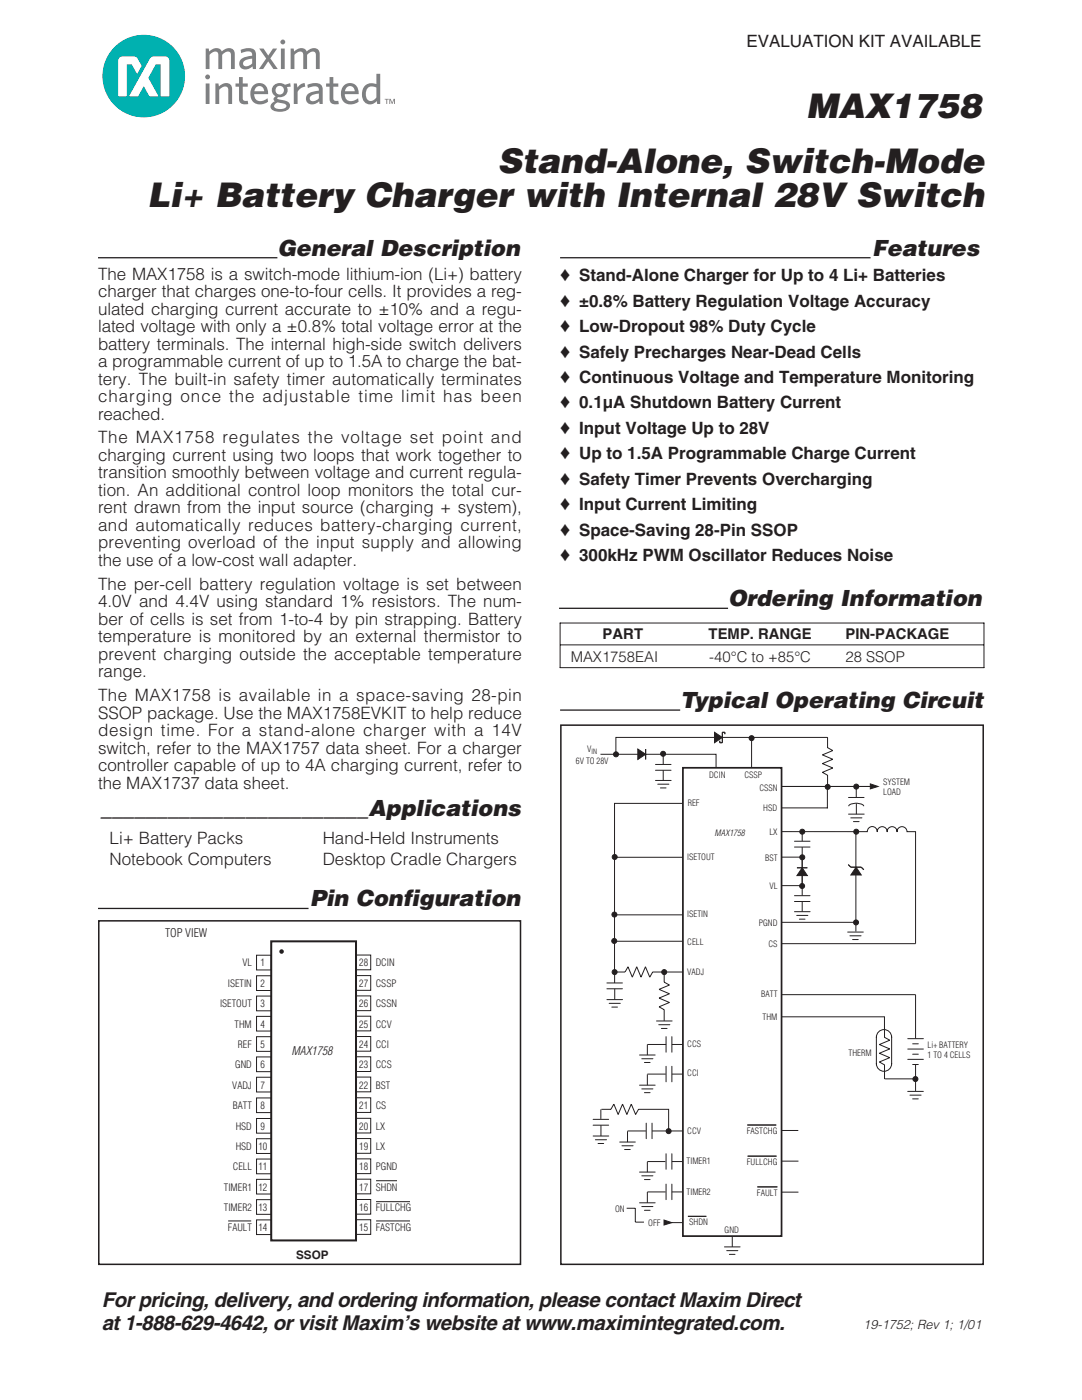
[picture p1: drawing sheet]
<svg xmlns="http://www.w3.org/2000/svg" width="216mm" height="279mm" viewBox="0 0 216 279" stroke-linecap="round" stroke-linejoin="round" font-family="sans-serif">
<defs><g id="words">
<g font-size="6.9" fill="#231f20">
<text x="160.8" y="23.5">MAX1758</text>
<text x="99.3" y="34.5">Stand-Alone, Switch-Mode</text>
<text x="29.4" y="41.2">Li+ Battery Charger with Internal 28V Switch</text>
</g>
<g font-size="4.5" fill="#231f20">
<text x="55.4" y="51">General Description</text>
<text x="174" y="51">Features</text>
<text x="145.3" y="121">Ordering Information</text>
<text x="135.7" y="141.3">Typical Operating Circuit</text>
<text x="20.2" y="162.9">________________________Applications</text>
<text x="61.9" y="180.9">Pin Configuration</text>
</g>
<g font-size="4.2" fill="#231f20">
<text x="20.3" y="260.8">For pricing, delivery, and ordering information, please contact Maxim Direct</text>
<text x="20.3" y="265.4">at 1-888-629-4642, or visit Maxim’s website at www.maximintegrated.com.</text>
</g>
<g font-size="3.4" fill="#231f20">
<text x="149" y="9.3">EVALUATION KIT AVAILABLE</text>
<text x="19.6" y="55.8">The MAX1758 is a switch-mode lithium-ion (Li+) battery</text>
<text x="19.6" y="59.3">charger that charges one-to-four cells. It provides a reg-</text>
<text x="111.8" y="56.1">♦ Stand-Alone Charger for Up to 4 Li+ Batteries</text>
<text x="19.6" y="62.8">ulated charging current accurate to ±10% and a regu-</text>
<text x="111.8" y="61.2">♦ ±0.8% Battery Regulation Voltage Accuracy</text>
<text x="19.6" y="66.3">lated voltage with only a ±0.8% total voltage error at the</text>
<text x="19.6" y="69.8">battery terminals. The internal high-side switch delivers</text>
<text x="111.8" y="66.3">♦ Low-Dropout 98% Duty Cycle</text>
<text x="111.8" y="71.4">♦ Safely Precharges Near-Dead Cells</text>
<text x="19.6" y="73.3">a programmable current of up to 1.5A to charge the bat-</text>
<text x="19.6" y="76.8">tery. The built-in safety timer automatically terminates</text>
<text x="111.8" y="76.4">♦ Continuous Voltage and Temperature Monitoring</text>
<text x="19.6" y="80.2">charging once the adjustable time limit has been</text>
<text x="19.6" y="83.7">reached.</text>
<text x="111.8" y="81.5">♦ 0.1µA Shutdown Battery Current</text>
<text x="19.6" y="88.5">The MAX1758 regulates the voltage set point and</text>
<text x="111.8" y="86.6">♦ Input Voltage Up to 28V</text>
<text x="19.6" y="92">charging current using two loops that work together to</text>
<text x="19.6" y="95.5">transition smoothly between voltage and current regula-</text>
<text x="111.8" y="91.7">♦ Up to 1.5A Programmable Charge Current</text>
<text x="19.6" y="99">tion. An additional control loop monitors the total cur-</text>
<text x="111.8" y="96.8">♦ Safety Timer Prevents Overcharging</text>
<text x="111.8" y="101.8">♦ Input Current Limiting</text>
<text x="19.6" y="102.5">rent drawn from the input source (charging + system),</text>
<text x="19.6" y="106">and automatically reduces battery-charging current,</text>
<text x="111.8" y="106.9">♦ Space-Saving 28-Pin SSOP</text>
<text x="19.6" y="109.5">preventing overload of the input supply and allowing</text>
<text x="19.6" y="113">the use of a low-cost wall adapter.</text>
<text x="111.8" y="112">♦ 300kHz PWM Oscillator Reduces Noise</text>
<text x="19.6" y="117.7">The per-cell battery regulation voltage is set between</text>
<text x="19.6" y="121.2">4.0V and 4.4V using standard 1% resistors. The num-</text>
<text x="19.6" y="124.7">ber of cells is set from 1-to-4 by pin strapping. Battery</text>
<text x="19.6" y="128.2">temperature is monitored by an external thermistor to</text>
<text x="19.6" y="131.7">prevent charging outside the acceptable temperature</text>
<text x="19.6" y="135.2">range.</text>
<text x="19.6" y="139.9">The MAX1758 is available in a space-saving 28-pin</text>
<text x="19.6" y="143.4">SSOP package. Use the MAX1758EVKIT to help reduce</text>
<text x="19.6" y="146.9">design time. For a stand-alone charger with a 14V</text>
<text x="19.6" y="150.4">switch, refer to the MAX1757 data sheet. For a charger</text>
<text x="19.6" y="153.9">controller capable of up to 4A charging current, refer to</text>
<text x="19.6" y="157.4">the MAX1737 data sheet.</text>
<text x="21.9" y="168.4">Li+ Battery Packs</text>
<text x="21.9" y="172.6">Notebook Computers</text>
<text x="64.4" y="168.4">Hand-Held Instruments</text>
<text x="64.4" y="172.6">Desktop Cradle Chargers</text>
</g>
<g font-size="3" fill="#231f20">
<text x="120.3" y="127.6">PART</text>
<text x="141.4" y="127.6">TEMP. RANGE</text>
<text x="168.7" y="127.6">PIN-PACKAGE</text>
<text x="113.9" y="132">MAX1758EAI</text>
<text x="141.5" y="132">-40°C to +85°C</text>
<text x="168.7" y="132">28 SSOP</text>
</g>
<text font-size="2.6" fill="#231f20" x="172.3" y="265.3">19-1752; Rev 1; 1/01</text>
<g font-size="2.3" fill="#231f20">
<text x="32.9" y="187">TOP VIEW</text>
<text x="58.2" y="210.5">MAX1758</text>
<text x="59.1" y="251.2">SSOP</text>
</g>
<g font-size="2" fill="#231f20">
<text x="45.5" y="197">ISETIN</text>
<text x="48.4" y="192.8">VL</text>
<text x="52" y="192.8">1</text>
<text x="52" y="197">2</text>
<text x="71.7" y="192.8">28</text>
<text x="71.7" y="197">27</text>
<text x="75" y="192.8">DCIN</text>
<text x="75" y="197">CSSP</text>
<text x="43.9" y="201.1">ISETOUT</text>
<text x="52" y="201.1">3</text>
<text x="71.7" y="201.1">26</text>
<text x="75" y="201.1">CSSN</text>
<text x="46.8" y="205.1">THM</text>
<text x="47.5" y="209.2">REF</text>
<text x="52" y="205.1">4</text>
<text x="52" y="209.2">5</text>
<text x="71.7" y="205.1">25</text>
<text x="71.7" y="209.2">24</text>
<text x="75" y="205.1">CCV</text>
<text x="75" y="209.2">CCI</text>
<text x="46.9" y="213.2">GND</text>
<text x="52" y="213.2">6</text>
<text x="71.7" y="213.2">23</text>
<text x="75" y="213.2">CCS</text>
<text x="46.4" y="217.3">VADJ</text>
<text x="46.5" y="221.3">BATT</text>
<text x="52" y="217.3">7</text>
<text x="52" y="221.3">8</text>
<text x="71.7" y="217.3">22</text>
<text x="71.7" y="221.3">21</text>
<text x="75" y="217.3">BST</text>
<text x="75" y="221.3">CS</text>
<text x="47" y="225.4">HSD</text>
<text x="52" y="225.4">9</text>
<text x="71.7" y="225.4">20</text>
<text x="75" y="225.4">LX</text>
<text x="46.5" y="233.5">CELL</text>
<text x="47" y="229.5">HSD</text>
<text x="51.6" y="229.5">10</text>
<text x="51.6" y="233.5">11</text>
<text x="71.7" y="229.5">19</text>
<text x="71.7" y="233.5">18</text>
<text x="75" y="229.5">LX</text>
<text x="75" y="233.5">PGND</text>
<text x="44.7" y="237.6">TIMER1</text>
<text x="51.6" y="237.6">12</text>
<text x="71.7" y="237.6">17</text>
<text x="75" y="237.6">SHDN</text>
<text x="44.7" y="241.7">TIMER2</text>
<text x="45.5" y="245.8">FAULT</text>
<text x="51.6" y="241.7">13</text>
<text x="51.6" y="245.8">14</text>
<text x="71.7" y="241.7">16</text>
<text x="71.7" y="245.8">15</text>
<text x="75" y="245.8">FASTCHG</text>
<text x="75" y="241.7">FULLCHG</text>
</g>
<text font-size="1.8" fill="#231f20" x="142.6" y="166.8">MAX1758</text>
<g font-size="1.7" fill="#231f20">
<text x="114.9" y="152.4">6V TO 28V</text>
<text x="117.2" y="150.1">V</text>
<text x="141.5" y="155.3">DCIN</text>
<text x="148.6" y="155.3">CSSP</text>
<text x="137.2" y="160.9">REF</text>
<text x="151.5" y="157.8">CSSN</text>
<text x="152.3" y="161.9">HSD</text>
<text x="176.2" y="156.6">SYSTEM</text>
<text x="176.2" y="158.6">LOAD</text>
<text x="153.5" y="166.6">LX</text>
<text x="137.1" y="171.6">ISETOUT</text>
<text x="152.7" y="171.8">BST</text>
<text x="153.5" y="177.4">VL</text>
<text x="137.1" y="183.1">ISETIN</text>
<text x="151.4" y="184.9">PGND</text>
<text x="137.1" y="188.5">CELL</text>
<text x="153.3" y="189">CS</text>
<text x="137.1" y="194.6">VADJ</text>
<text x="151.9" y="199">BATT</text>
<text x="152.2" y="203.5">THM</text>
<text x="137.1" y="209">CCS</text>
<text x="185.1" y="209.2">Li+ BATTERY</text>
<text x="137.1" y="214.7">CCI</text>
<text x="169.3" y="210.7">THERM</text>
<text x="185.1" y="211.2">1 TO 4 CELLS</text>
<text x="137.1" y="226.3">CCV</text>
<text x="149" y="226.4">FASTCHG</text>
<text x="137" y="232.4">TIMER1</text>
<text x="149" y="232.5">FULLCHG</text>
<text x="137" y="238.4">TIMER2</text>
<text x="151" y="238.6">FAULT</text>
<text x="122.7" y="241.8">ON</text>
<text x="129.3" y="244.6">OFF</text>
<text x="137.5" y="244.6">SHDN</text>
<text x="144.6" y="246.1">GND</text>
</g>
<text font-size="1.4" fill="#231f20" x="118.1" y="150.4">IN</text>
</g></defs>
<circle cx="28.7" cy="15.2" r="8.2" fill="#00b1b0"/>
<path d="M30.1 11.5l-4.4 7.7h1.9l1.1-2 1.1 2h1.8l-2-3.7 1.5-2.7h1v6.4h1.7v-7.1a.84 .84 0 0 0-.8-.8h-2.4zM23.8 11.5l-.2 .6v7.1h1.7v-6.4h1l1.1 2 .9-1.7-.9-1.4-.4-.4h-2.6z" fill="#fff"/>
<g fill="#7e8082">
<path d="M43 16.7h.6l.1 .6a1.49 1.49 0 0 1 2.6 .1v3.4h-.7v-2.8a.71 .71 0 0 0-.5-.7 .71 .71 0 0 0-.8 .1l-.6 .5v2.9h-.7z"/>
<path d="M47.7 15.4h.7v1.3h1v.6h-1v2.3a.66 .66 0 0 0 1 .5l.1 .7a1.31 1.31 0 0 1-1.8-1.1v-2.4h-.7v-.6h.7z"/>
<path d="M65.8 15.4h.7v1.3h1v.6h-1v2.3a.66 .66 0 0 0 1 .5l.1 .7a1.31 1.31 0 0 1-1.8-1.1v-2.4h-.7v-.6h.7z"/>
<path d="M58.6 16.7h.6l.2 .8 .7-.7 .7-.2 .1 .7a1.85 1.85 0 0 0-1.5 1v2.5h-.8z"/>
<path d="M41 9.7h.7v.6a1.48 1.48 0 0 1 2.6 0 1.47 1.47 0 0 1 2.5 .1v3.4h-.7v-2.8a.68 .68 0 0 0-.4-.7 .68 .68 0 0 0-.8 .2l-.6 .4v2.9h-.7v-2.8a.68 .68 0 0 0-.4-.7 .68 .68 0 0 0-.8 .2l-.6 .4v2.9h-.8z"/>
<path d="M58 9.7h.6l.1 .6a1.48 1.48 0 0 1 2.5 0 1.47 1.47 0 0 1 2.6 .1v3.4h-.8v-2.8a.68 .68 0 0 0-.4-.7 .68 .68 0 0 0-.8 .2l-.5 .4v2.9h-.8v-2.8a.68 .68 0 0 0-.4-.7 .68 .68 0 0 0-.8 .2l-.5 .4v2.9h-.8z"/>
<path d="M51.7 9.7h.9l.9 1.4 1-1.4h.8l-1.4 2 1.5 2.1h-.8l-1.1-1.5-1 1.5h-.8l1.4-2.1z"/>
<path d="M40.9 15.4a.5 .5 0 0 1 1 0 .5 .5 0 0 1-1 0zM41 16.7h.8v4.1h-.8z"/>
<path d="M50.5 17.1a1.78 1.78 0 0 1 2.1-.3 1.78 1.78 0 0 1 .9 2h-2.8a1.36 1.36 0 0 0 .8 1.3 1.36 1.36 0 0 0 1.5-.3l.4-.2 .1 .7a2.27 2.27 0 0 1-3.3-.4 2.78 2.78 0 0 1 .3-2.8zM51.1 17.4l-.3 .8h1.9a.96 .96 0 0 0-.5-.9 .96 .96 0 0 0-1.1 .1z"/>
<path d="M54.6 17.1a1.76 1.76 0 0 1 2.3-.2l1-.3 .1 .7-.8 .1a1.44 1.44 0 0 1-.2 1.5 1.44 1.44 0 0 1-1.5 .5l-.2 .3 1.2 .3a1.16 1.16 0 0 1 1.3 1.4 2.61 2.61 0 0 1-3.7 .2 1.06 1.06 0 0 1 .7-1.4l-.1-.1a.54 .54 0 0 1 .3-.9 1.36 1.36 0 0 1-.4-2.1zM54.9 20.8l-.2 .4a1.6 1.6 0 0 0 2.4 .2l.1-.3a1.38 1.38 0 0 0-1.5-.6l-.3-.1zM55 18a.86 .86 0 0 0 1.7 0 .86 .86 0 0 0-1.7 0z"/>
<path d="M61.3 16.9l1.2-.3a1.37 1.37 0 0 1 1.9 1.3v2.9h-.6l-.1-.6a1.54 1.54 0 0 1-2.6-.1 1.34 1.34 0 0 1 1.1-1.7l1.4-.3a.78 .78 0 0 0-.3-.8 .78 .78 0 0 0-.8 0l-1.1 .3zM62 19.2a.62 .62 0 0 0-.1 .8 .62 .62 0 0 0 .8 .2l.9-.6v-.9l-.7 .1z"/>
<path d="M68.5 17.1a1.78 1.78 0 0 1 2.2-.3 1.78 1.78 0 0 1 .9 2h-2.8a1.36 1.36 0 0 0 .8 1.3 1.36 1.36 0 0 0 1.5-.3l.4-.2 .1 .7a2.27 2.27 0 0 1-3.3-.4 2.78 2.78 0 0 1 .2-2.8zM69.2 17.4l-.4 .8h2a.96 .96 0 0 0-.5-.9 .96 .96 0 0 0-1.1 .1z"/>
<path d="M75.1 14.7h.8v6.1h-.6l-.1-.6a1.65 1.65 0 0 1-2.1 .5 1.65 1.65 0 0 1-.9-1.9 2 2 0 0 1 2.9-2zM73.4 17.5a1.85 1.85 0 0 0 .2 2.6 1.26 1.26 0 0 0 1.5-.7v-1.9l-1-.2z"/>
<path d="M48 9.9l1.2-.3a1.37 1.37 0 0 1 1.9 1.3v2.9h-.6l-.1-.6a1.54 1.54 0 0 1-2.6-.1 1.34 1.34 0 0 1 1.1-1.7l1.4-.3a.78 .78 0 0 0-.3-.8 .78 .78 0 0 0-.8 0l-1.1 .3zM48.7 12.2a.62 .62 0 0 0-.1 .8 .62 .62 0 0 0 .8 .2l.9-.5v-1l-.8 .1z"/>
<path d="M56 8.4a.48 .48 0 0 1 .9 0 .48 .48 0 0 1-.9 0zM56.1 9.7h.7v4.1h-.7z"/>
<path d="M76.8 19.7h.8v.2h-.3v.8h-.2v-.8h-.3zM77.7 19.7h.3l.3 .8 .2-.8h.3v1h-.2v-.8l-.3 .8h-.1l-.3-.8v.8h-.2z"/>
</g>
<path d="M19.6 51.4h35.8M111.8 51.4h61.9" fill="none" stroke="#231f20" stroke-width=".26"/>
<path d="M29.3 252.4v-67.9h66.5v67.9" fill="none" stroke="#fff" stroke-width=".2"/>
<g fill="none" stroke="#231f20" stroke-width=".2">
<path d="M51.2 190.6h2.9v3h-2.9zM51.2 198.8h2.9v2.9h-2.9zM51.2 194.7h2.9v3h-2.9zM71 190.6h3v2.9h-3zM71 198.8h3v2.9h-3zM71 194.7h3v2.9h-3zM51.2 202.8h2.9v3h-2.9zM51.2 206.9h2.9v2.9h-2.9zM51.2 210.9h2.9v3h-2.9zM51.2 215h2.9v2.9h-2.9zM51.2 219.1h2.9v2.9h-2.9zM71 202.8h3v2.9h-3z"/>
<path d="M71 206.9h3v2.9h-3zM71 210.9h3v2.9h-3zM71 215h3v2.9h-3zM71 219.1h3v2.9h-3zM51.2 227.3h2.9v2.9h-2.9zM51.2 231.3h2.9v3h-2.9zM51.2 223.2h2.9v2.9h-2.9zM51.2 235.4h2.9v2.9h-2.9zM51.2 239.4h2.9v2.9h-2.9zM71 227.2h3v3h-3zM71 231.3h3v2.9h-3zM71 223.2h3v2.9h-3z"/>
<path d="M71 235.3h3v3h-3zM71 239.4h3v2.9h-3zM51.2 243.5h2.9v2.9h-2.9zM71 243.4h3v2.9h-3z"/>
</g>
<path d="M54.1 187.9h16.9v59.7h-16.9z" fill="#fff"/>
<path d="M54.1 187.9h16.9v59.7h-16.9z" fill="none" stroke="#231f20" stroke-width=".4"/>
<circle cx="56.2" cy="189.9" r=".25" fill="#231f20"/>
<circle cx="56.2" cy="189.9" r=".25" fill="none" stroke="#231f20" stroke-width=".4"/>
<path d="M111.7 124.3h84.7M111.7 133.2h84.7M111.8 128.7h84.5M111.8 124.3v9M196.3 124.3v9M75 239.8h6.8M75 235.6h4.2M45.5 243.7h4.6M75 243.7h6.8" fill="none" stroke="#231f20" stroke-width=".2"/>
<path d="M19.7 183.8h84.2v68.5h-84.2z" fill="none" stroke="#231f20" stroke-width=".3"/>
<path d="M111.6 121.4h33.7M19.6 181.3h42" fill="none" stroke="#231f20" stroke-width=".26"/>
<path d="M111.9 144.7h84.3v107.6h-84.3z" fill="#fff"/>
<path d="M165.1 157v4.3M156 161.2h9.1M158.5 181.9h3.1M159 182.7h2.2M159.5 183.4h1.1M181.1 217.8h3.1M181.6 218.6h2.2M182.1 219.3h1.1M149.1 224.5h5.8M149.2 230.7h5.7M151.1 236.9h4M137.3 242.7h3.6" fill="none" stroke="#231f20" stroke-width=".2"/>
<path d="M160.1 173.2l1 1.5h-2.1z" fill="#231f20"/>
<path d="M159 173.2h2.1M160.1 173.2l1 1.5h-2.1zM160.1 171.1v5.6" fill="none" stroke="#231f20" stroke-width=".2"/>
<path d="M127.3 149.5l1.5 1-1.5 1.1z" fill="#231f20"/>
<g fill="none" stroke="#231f20" stroke-width=".2">
<path d="M119.8 150.5h23.1v2.7M122.9 150.4v-3.2h42.2v2l1.1 .6-2.1 .9 2.1 .8-2.1 .9 2.1 .9-2.1 .8 1 .6v2.3M127.3 149.5l1.5 1-1.5 1.1zM128.8 149.5v2.1M123 194h1.7l.6-1.1 .9 2.1 .8-2.1 .9 2.1 .9-2.1 .9 2.1 .5-1M130.2 194h6.1M132.5 194v2M132.5 196l1.1 .6-2.1 .8 2.1 .9-2.1 .9 2.1 .9-2.1 .8 1 .6M182.7 198.5v8.8M132.5 201.5v2.3M181.1 207.3h3.1M181.1 209.4h3.1"/>
<path d="M181.1 211.4h3.1M182.1 208.3h1.1M182.1 210.4h1.1M182.1 212.4h1.1M182.7 212.4v5.3M120 221.4h1.9l.6-1.1 .8 2.1 .9-2.1 .9 2.1 .9-2.1 .8 2.1 .6-1h6v4.3"/>
</g>
<path d="M173.7 156.4l1.5 .6-1.5 .4z" fill="#231f20"/>
<g fill="none" stroke="#231f20" stroke-width=".2">
<path d="M130.8 152.6h3.1M130.8 153.7h3.1M130.8 155.8h3.1M131.2 156.5h2.3M131.8 157.2h1.1M132.3 150.6v1.9M132.3 153.7v2.1M173.7 156.4l1.5 .6-1.5 .4zM158.5 167.9h3.1M158.5 169h3.1M158.5 178.8h3.1M158.5 179.9h3.1"/>
<path d="M160.1 165.9v2M160.1 169v2.1M160.1 176.8v1.9M160.1 179.9v2.1M127.6 210.5h3.1M127.6 216.6h3.1M128.1 211.3h2.2M128.1 217.3h2.2M128.6 212h1.1M128.6 218.1h1.1M129.2 214.4v2.2M129.2 214.4h3.6"/>
<path d="M132.9 206.9v3.1M132.9 212.8v3.1M132.9 208.4l-3.7 .1v2.1M134.1 206.9v3.1M134.1 212.8v3.1M134.1 208.4h2.1M134.1 214.4h2.1M118.3 223.4h3.1M118.3 224.6h3.1M118.4 226.7h3.1M118.8 227.5h2.2M119.3 228.2h1.2"/>
<path d="M119.9 221.4v1.9M119.9 224.6v2.1M123.7 227.9h3.1M124.1 228.7h2.2M124.6 229.4h1.2M125.2 225.8v2.1M125.2 225.7h3.7M127.6 233.9h3.1M128.1 234.7h2.2M128.6 235.4h1.1M128.9 224.2v3.1M129.2 231.9v2"/>
<path d="M129.2 231.8h3.6M130.1 224.2v3.1M130.1 225.7h6.1M132.8 237.9h-3.6v2.2M132.9 230.3v3.1M132.9 236.3v3.1M134.1 230.3v3.1M134.1 236.3v3.1M134.1 231.8h2M134.1 237.9h2M127.6 240h3.1M128.1 240.8h2.2"/>
<path d="M128.6 241.5h1.1M144.6 248.8h3.1M145 249.6h2.2M145.5 250.3h1.2M146.1 246.7v2.2"/>
</g>
<circle cx="150" cy="147.3" r=".5" fill="#231f20"/>
<circle cx="150" cy="147.3" r=".5" fill="none" stroke="#231f20" stroke-width=".2"/>
<circle cx="122.9" cy="150.5" r=".5" fill="#231f20"/>
<circle cx="122.9" cy="150.5" r=".5" fill="none" stroke="#231f20" stroke-width=".2"/>
<circle cx="165.2" cy="157" r=".5" fill="#231f20"/>
<circle cx="165.2" cy="157" r=".5" fill="none" stroke="#231f20" stroke-width=".2"/>
<circle cx="132.3" cy="150.4" r=".5" fill="#231f20"/>
<g fill="none" stroke="#231f20" stroke-width=".2">
<path d="M121.1 196.2h3.1M121.1 197.3h3.1M121.1 199.5h3.1M122.6 194v2.2M122.7 197.3v2.2M121.6 200.2h2.2M122.1 201h1.1M131 203.8h3.1M131.4 204.5h2.3M132 205.3h1.1"/>
<circle cx="132.3" cy="150.4" r=".5"/>
</g>
<circle cx="122.6" cy="194" r=".5" fill="#231f20"/>
<circle cx="122.6" cy="194" r=".5" fill="none" stroke="#231f20" stroke-width=".2"/>
<circle cx="132.5" cy="194" r=".5" fill="#231f20"/>
<g fill="none" stroke="#231f20" stroke-width=".2">
<path d="M122.9 182.6h13.3"/>
<circle cx="132.5" cy="194" r=".5"/>
</g>
<circle cx="122.6" cy="182.5" r=".5" fill="#231f20"/>
<g fill="none" stroke="#231f20" stroke-width=".2">
<path d="M123 171.1h13.2"/>
<circle cx="122.6" cy="182.5" r=".5"/>
</g>
<circle cx="122.7" cy="171" r=".5" fill="#231f20"/>
<g fill="none" stroke="#231f20" stroke-width=".2">
<path d="M122.9 187.8h13.2"/>
<circle cx="122.7" cy="171" r=".5"/>
</g>
<circle cx="122.6" cy="187.8" r=".5" fill="#231f20"/>
<g fill="none" stroke="#231f20" stroke-width=".2">
<path d="M169.3 159.2h3.1M170.9 157v2.1M169.3 162.5h3.1M169.8 163.2h2.2M170.3 164h1.1M170.9 160.3v2.2"/>
<circle cx="122.6" cy="187.8" r=".5"/>
</g>
<circle cx="170.9" cy="157" r=".5" fill="#231f20"/>
<circle cx="170.9" cy="157" r=".5" fill="none" stroke="#231f20" stroke-width=".2"/>
<circle cx="160.1" cy="166" r=".5" fill="#231f20"/>
<circle cx="160.1" cy="166" r=".5" fill="none" stroke="#231f20" stroke-width=".2"/>
<circle cx="160.1" cy="171.1" r=".5" fill="#231f20"/>
<circle cx="160.1" cy="171.1" r=".5" fill="none" stroke="#231f20" stroke-width=".2"/>
<circle cx="160.1" cy="176.8" r=".5" fill="#231f20"/>
<circle cx="160.1" cy="176.8" r=".5" fill="none" stroke="#231f20" stroke-width=".2"/>
<circle cx="133.4" cy="225.7" r=".5" fill="#231f20"/>
<g fill="none" stroke="#231f20" stroke-width=".2">
<path d="M150 147.3v5.9M156 157h18.5M136.2 160.3h-13.6v33.6M155.9 171.1h4.2M155.9 176.7h4.2M132.8 244h3.4"/>
<circle cx="133.4" cy="225.7" r=".5"/>
</g>
<path d="M136.3 153.2h19.6v93.5h-19.6z" fill="none" stroke="#231f20" stroke-width=".35"/>
<circle cx="170.9" cy="166" r=".5" fill="#231f20"/>
<circle cx="170.9" cy="166" r=".5" fill="none" stroke="#231f20" stroke-width=".2"/>
<circle cx="170.8" cy="184.1" r=".5" fill="#231f20"/>
<circle cx="170.8" cy="184.1" r=".5" fill="none" stroke="#231f20" stroke-width=".2"/>
<circle cx="182.7" cy="215.3" r=".5" fill="#231f20"/>
<g fill="none" stroke="#231f20" stroke-width=".2">
<path d="M156 166h17.1a.99 .99 0 0 1 .9-1 .99 .99 0 0 1 1 1 1 1 0 0 1 1-1 1 1 0 0 1 1 1M177 166a1 1 0 0 1 1-1 1 1 0 0 1 1 1 .99 .99 0 0 1 1-1 .99 .99 0 0 1 1 1h1.7v22.3M155.9 184.1h14.9M169.1 186h3.2M169.6 186.8h2.2M170.1 187.5h1.1M156 202.9h20.5v4M176.4 206.9l1.1 .5-2.1 .9 2.1 .9-2.1 .8 2.1 .9-2.1 .9 1 .6M176.6 215.3h6.1"/>
<circle cx="182.7" cy="215.3" r=".5"/>
</g>
<path d="M175.2 206.1a1.52 1.52 0 0 1 1.7-.5 1.52 1.52 0 0 1 1 1.4v5.3a1.52 1.52 0 0 1-1.5 1.5 1.52 1.52 0 0 1-1.5-1.5v-5.3z" fill="#fff"/>
<path d="M175.2 206.1a1.52 1.52 0 0 1 1.7-.5 1.52 1.52 0 0 1 1 1.4v5.3a1.52 1.52 0 0 1-1.5 1.5 1.52 1.52 0 0 1-1.5-1.5v-5.3z" fill="none" stroke="#231f20" stroke-width=".2"/>
<path d="M169.3 172.5l.5 .6z" fill="#231f20"/>
<path d="M169.3 172.5l.5 .6" fill="none" stroke="#231f20" stroke-width=".2"/>
<path d="M170.8 173.1l1 1.5h-2z" fill="#231f20"/>
<path d="M169.8 173.1h2M170.8 173.1l1 1.5h-2z" fill="none" stroke="#231f20" stroke-width=".2"/>
<path d="M171.8 173.1l.6 .5z" fill="#231f20"/>
<path d="M169.3 160.9a1.56 1.56 0 0 1 1.6-.6h.1a1.44 1.44 0 0 1 1.3 .6M170.8 166v19.8M171.8 173.1l.6 .5M156 188.3h26.7M156 198.5h26.7M176.5 205.1v1.9l1 .6-2 .9 2 .8-2 .9 2 .9-2 .8 1 .6v2.9" fill="none" stroke="#231f20" stroke-width=".2"/>
<path d="M144.6 146.1v.4z" fill="#231f20"/>
<path d="M144.6 146.1v.4" fill="none" stroke="#231f20" stroke-width=".2"/>
<path d="M144.1 146.1h.5z" fill="#231f20"/>
<path d="M144.1 146.1h.5" fill="none" stroke="#231f20" stroke-width=".2"/>
<path d="M142.6 146.1l1.5 1.1-1.5 1z" fill="#231f20"/>
<path d="M142.6 146.1l1.5 1.1-1.5 1zM144.1 146.1v2.1" fill="none" stroke="#231f20" stroke-width=".2"/>
<path d="M143.6 147.8v.4z" fill="#231f20"/>
<path d="M143.6 147.8v.4" fill="none" stroke="#231f20" stroke-width=".2"/>
<path d="M143.6 148.2h.5z" fill="#231f20"/>
<path d="M143.6 148.2h.5M156 225.6h3.3M156 237.9h3.3M156 231.7h3.3M125 241.1h1.8v2.8h1.7" fill="none" stroke="#231f20" stroke-width=".2"/>
<path d="M132.5 243.5l1.5 .5-1.5 .5z" fill="#231f20"/>
<path d="M132.5 243.5l1.5 .5-1.5 .5z" fill="none" stroke="#231f20" stroke-width=".2"/>
<path d="M111.9 144.7h84.3v107.6h-84.3z" fill="none" stroke="#231f20" stroke-width=".3"/>
<path d="M111.8 141.7h23.9" fill="none" stroke="#231f20" stroke-width=".26"/>
<use href="#words"/>
</svg>
